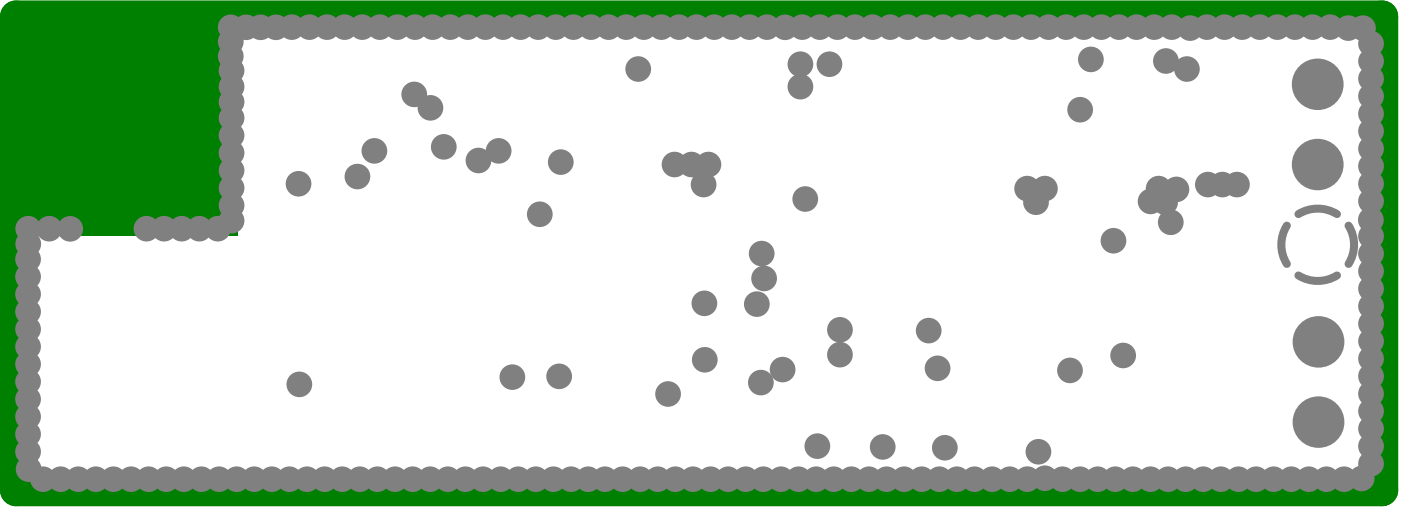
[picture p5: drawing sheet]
<svg xmlns="http://www.w3.org/2000/svg" width="147mm" height="53mm" viewBox="0 0 147 53" stroke-linecap="round" stroke-linejoin="round" font-family="sans-serif">
<path d="M7.2 17.9v5.3" fill="none" stroke="#008080" stroke-width=".1"/>
<path d="M1.7 1.7h23.2v22.9h-23.2z" fill="#008000"/>
<path d="M1.7 1.7h143.1v49.6h-143.1z" fill="none" stroke="#008000" stroke-width="3.4"/>
<g fill="#808080">
<circle cx="91" cy="50.2" r="1.34"/>
<circle cx="92.9" cy="50.2" r="1.34"/>
<circle cx="89.2" cy="50.2" r="1.34"/>
<circle cx="86.9" cy="6.7" r="1.34"/>
<circle cx="83.8" cy="6.7" r="1.34"/>
<circle cx="83.8" cy="9.1" r="1.34"/>
<circle cx="82.2" cy="2.9" r="1.34"/>
<circle cx="143.6" cy="23" r="1.34"/>
<circle cx="141.2" cy="2.9" r="1.34"/>
<circle cx="124.7" cy="2.9" r="1.34"/>
<circle cx="24.2" cy="5.9" r="1.34"/>
<circle cx="24.2" cy="4.4" r="1.34"/>
<circle cx="24.3" cy="23.1" r="1.34"/>
<circle cx="22.8" cy="23.9" r="1.34"/>
<circle cx="139.3" cy="2.8" r="1.34"/>
<circle cx="137.5" cy="2.8" r="1.34"/>
<circle cx="135.7" cy="2.8" r="1.34"/>
<circle cx="133.8" cy="2.8" r="1.34"/>
<circle cx="132" cy="2.8" r="1.34"/>
<circle cx="130.1" cy="2.8" r="1.34"/>
<circle cx="128.3" cy="2.8" r="1.34"/>
<circle cx="126.4" cy="2.8" r="1.34"/>
<circle cx="122.7" cy="2.8" r="1.34"/>
<circle cx="120.9" cy="2.8" r="1.34"/>
<circle cx="119.1" cy="2.8" r="1.34"/>
<circle cx="117.2" cy="2.8" r="1.34"/>
<circle cx="115.4" cy="2.8" r="1.34"/>
<circle cx="113.5" cy="2.8" r="1.34"/>
<circle cx="111.7" cy="2.8" r="1.34"/>
<circle cx="109.8" cy="2.8" r="1.34"/>
<circle cx="108" cy="2.8" r="1.34"/>
<circle cx="106.2" cy="2.8" r="1.34"/>
<circle cx="104.3" cy="2.8" r="1.34"/>
<circle cx="102.5" cy="2.8" r="1.34"/>
<circle cx="100.6" cy="2.8" r="1.34"/>
<circle cx="98.8" cy="2.8" r="1.34"/>
<circle cx="96.9" cy="2.8" r="1.34"/>
<circle cx="95.1" cy="2.8" r="1.34"/>
<circle cx="93.3" cy="2.8" r="1.34"/>
<circle cx="91.4" cy="2.8" r="1.34"/>
<circle cx="89.6" cy="2.8" r="1.34"/>
<circle cx="87.7" cy="2.8" r="1.34"/>
<circle cx="85.9" cy="2.8" r="1.34"/>
<circle cx="84" cy="2.8" r="1.34"/>
<circle cx="80.3" cy="2.8" r="1.34"/>
<circle cx="78.5" cy="2.8" r="1.34"/>
<circle cx="76.7" cy="2.8" r="1.34"/>
<circle cx="74.8" cy="2.8" r="1.34"/>
<circle cx="73" cy="2.8" r="1.34"/>
<circle cx="71.1" cy="2.8" r="1.34"/>
<circle cx="69.3" cy="2.8" r="1.34"/>
<circle cx="67.4" cy="2.8" r="1.34"/>
<circle cx="65.6" cy="2.8" r="1.34"/>
<circle cx="63.8" cy="2.8" r="1.34"/>
<circle cx="61.9" cy="2.8" r="1.34"/>
<circle cx="60.1" cy="2.8" r="1.34"/>
<circle cx="58.2" cy="2.8" r="1.34"/>
<circle cx="56.4" cy="2.8" r="1.34"/>
<circle cx="54.5" cy="2.8" r="1.34"/>
<circle cx="52.7" cy="2.8" r="1.34"/>
<circle cx="50.9" cy="2.8" r="1.34"/>
<circle cx="49" cy="2.8" r="1.34"/>
<circle cx="47.2" cy="2.8" r="1.34"/>
<circle cx="45.3" cy="2.8" r="1.34"/>
<circle cx="43.5" cy="2.8" r="1.34"/>
<circle cx="41.6" cy="2.8" r="1.34"/>
<circle cx="39.8" cy="2.8" r="1.34"/>
<circle cx="37.9" cy="2.8" r="1.34"/>
<circle cx="36.1" cy="2.8" r="1.34"/>
<circle cx="34.3" cy="2.8" r="1.34"/>
<circle cx="32.4" cy="2.8" r="1.34"/>
<circle cx="30.6" cy="2.8" r="1.34"/>
<circle cx="28.9" cy="2.9" r="1.34"/>
<circle cx="27.3" cy="2.9" r="1.34"/>
<circle cx="25.8" cy="2.9" r="1.34"/>
<circle cx="24.2" cy="2.9" r="1.34"/>
<circle cx="24.3" cy="7.4" r="1.34"/>
<circle cx="24.3" cy="9.1" r="1.34"/>
<circle cx="24.3" cy="10.7" r="1.34"/>
<circle cx="24.3" cy="12.3" r="1.34"/>
<circle cx="24.3" cy="14.2" r="1.34"/>
<circle cx="24.3" cy="16" r="1.34"/>
<circle cx="24.3" cy="17.8" r="1.34"/>
<circle cx="24.3" cy="19.7" r="1.34"/>
<circle cx="24.3" cy="21.5" r="1.34"/>
<circle cx="20.9" cy="23.9" r="1.34"/>
<circle cx="19" cy="23.9" r="1.34"/>
<circle cx="17.2" cy="23.9" r="1.34"/>
<circle cx="15.3" cy="23.9" r="1.34"/>
<circle cx="5.2" cy="23.9" r="1.34"/>
<circle cx="3" cy="23.9" r="1.34"/>
<circle cx="3" cy="25.5" r="1.34"/>
<circle cx="2.9" cy="27.1" r="1.34"/>
<circle cx="2.9" cy="29" r="1.34"/>
<circle cx="2.9" cy="30.8" r="1.34"/>
<circle cx="2.9" cy="32.6" r="1.34"/>
<circle cx="2.9" cy="34.5" r="1.34"/>
<circle cx="2.9" cy="36.3" r="1.34"/>
<circle cx="2.9" cy="38.1" r="1.34"/>
<circle cx="2.9" cy="39.9" r="1.34"/>
<circle cx="2.9" cy="41.8" r="1.34"/>
<circle cx="2.9" cy="43.6" r="1.34"/>
<circle cx="2.9" cy="45.4" r="1.34"/>
<circle cx="2.9" cy="47.3" r="1.34"/>
<circle cx="3" cy="49.1" r="1.34"/>
<circle cx="4.5" cy="50.2" r="1.34"/>
<circle cx="6.4" cy="50.2" r="1.34"/>
<circle cx="8.2" cy="50.2" r="1.34"/>
<circle cx="10" cy="50.2" r="1.34"/>
<circle cx="11.9" cy="50.2" r="1.34"/>
<circle cx="13.7" cy="50.2" r="1.34"/>
<circle cx="15.6" cy="50.2" r="1.34"/>
<circle cx="17.4" cy="50.2" r="1.34"/>
<circle cx="19.3" cy="50.2" r="1.34"/>
<circle cx="21.1" cy="50.2" r="1.34"/>
<circle cx="22.9" cy="50.2" r="1.34"/>
<circle cx="24.8" cy="50.2" r="1.34"/>
<circle cx="26.6" cy="50.2" r="1.34"/>
<circle cx="28.5" cy="50.2" r="1.34"/>
<circle cx="30.3" cy="50.2" r="1.34"/>
<circle cx="32.2" cy="50.2" r="1.34"/>
<circle cx="34" cy="50.2" r="1.34"/>
<circle cx="35.9" cy="50.2" r="1.34"/>
<circle cx="37.7" cy="50.2" r="1.34"/>
<circle cx="39.5" cy="50.2" r="1.34"/>
<circle cx="41.4" cy="50.2" r="1.34"/>
<circle cx="43.2" cy="50.2" r="1.34"/>
<circle cx="45.1" cy="50.2" r="1.34"/>
<circle cx="46.9" cy="50.2" r="1.34"/>
<circle cx="48.8" cy="50.2" r="1.34"/>
<circle cx="50.6" cy="50.2" r="1.34"/>
<circle cx="52.4" cy="50.2" r="1.34"/>
<circle cx="54.3" cy="50.2" r="1.34"/>
<circle cx="56.1" cy="50.2" r="1.34"/>
<circle cx="58" cy="50.2" r="1.34"/>
<circle cx="59.8" cy="50.2" r="1.34"/>
<circle cx="61.6" cy="50.2" r="1.34"/>
<circle cx="63.4" cy="50.2" r="1.34"/>
<circle cx="65.2" cy="50.2" r="1.34"/>
<circle cx="67.1" cy="50.2" r="1.34"/>
<circle cx="68.9" cy="50.2" r="1.34"/>
<circle cx="70.8" cy="50.2" r="1.34"/>
<circle cx="72.6" cy="50.2" r="1.34"/>
<circle cx="74.4" cy="50.2" r="1.34"/>
<circle cx="76.3" cy="50.2" r="1.34"/>
<circle cx="78.1" cy="50.2" r="1.34"/>
<circle cx="80" cy="50.2" r="1.34"/>
<circle cx="81.8" cy="50.2" r="1.34"/>
<circle cx="83.7" cy="50.2" r="1.34"/>
<circle cx="85.5" cy="50.2" r="1.34"/>
<circle cx="87.3" cy="50.2" r="1.34"/>
<circle cx="94.7" cy="50.2" r="1.34"/>
<circle cx="96.6" cy="50.2" r="1.34"/>
<circle cx="98.4" cy="50.2" r="1.34"/>
<circle cx="100.2" cy="50.2" r="1.34"/>
<circle cx="102.1" cy="50.2" r="1.34"/>
<circle cx="103.9" cy="50.2" r="1.34"/>
<circle cx="105.8" cy="50.2" r="1.34"/>
<circle cx="107.6" cy="50.1" r="1.34"/>
<circle cx="109.5" cy="50.1" r="1.34"/>
<circle cx="111.3" cy="50.2" r="1.34"/>
<circle cx="113.1" cy="50.2" r="1.34"/>
<circle cx="115" cy="50.2" r="1.34"/>
<circle cx="116.8" cy="50.2" r="1.34"/>
<circle cx="118.7" cy="50.2" r="1.34"/>
<circle cx="120.5" cy="50.2" r="1.34"/>
<circle cx="122.4" cy="50.2" r="1.34"/>
<circle cx="124.2" cy="50.2" r="1.34"/>
<circle cx="126" cy="50.2" r="1.34"/>
<circle cx="127.9" cy="50.2" r="1.34"/>
<circle cx="129.7" cy="50.2" r="1.34"/>
<circle cx="131.6" cy="50.2" r="1.34"/>
<circle cx="133.4" cy="50.2" r="1.34"/>
<circle cx="135.3" cy="50.2" r="1.34"/>
<circle cx="137.1" cy="50.2" r="1.34"/>
<circle cx="139" cy="50.2" r="1.34"/>
<circle cx="140.8" cy="50.2" r="1.34"/>
<circle cx="142.6" cy="50.1" r="1.34"/>
<circle cx="143.6" cy="48.5" r="1.34"/>
<circle cx="143.6" cy="46.7" r="1.34"/>
<circle cx="143.6" cy="44.9" r="1.34"/>
<circle cx="143.6" cy="43" r="1.34"/>
<circle cx="143.6" cy="41.2" r="1.34"/>
<circle cx="143.6" cy="39.4" r="1.34"/>
<circle cx="143.6" cy="37.5" r="1.34"/>
<circle cx="143.6" cy="35.7" r="1.34"/>
<circle cx="143.6" cy="33.9" r="1.34"/>
<circle cx="143.6" cy="32" r="1.34"/>
<circle cx="143.6" cy="30.2" r="1.34"/>
<circle cx="143.6" cy="28.4" r="1.34"/>
<circle cx="143.6" cy="26.6" r="1.34"/>
<circle cx="143.6" cy="24.7" r="1.34"/>
<circle cx="143.6" cy="21.1" r="1.34"/>
<circle cx="143.6" cy="19.2" r="1.34"/>
<circle cx="143.6" cy="17.4" r="1.34"/>
<circle cx="143.6" cy="15.6" r="1.34"/>
<circle cx="143.6" cy="13.7" r="1.34"/>
<circle cx="143.6" cy="11.9" r="1.34"/>
<circle cx="143.6" cy="10.1" r="1.34"/>
<circle cx="143.6" cy="8.2" r="1.34"/>
<circle cx="143.6" cy="6.4" r="1.34"/>
<circle cx="143.6" cy="4.6" r="1.34"/>
<circle cx="142.8" cy="2.9" r="1.34"/>
<circle cx="7.4" cy="24" r="1.34"/>
<circle cx="114.3" cy="6.2" r="1.34"/>
<circle cx="113.2" cy="11.5" r="1.34"/>
<circle cx="112.1" cy="38.8" r="1.34"/>
<circle cx="99" cy="46.9" r="1.34"/>
<circle cx="43.4" cy="9.9" r="1.34"/>
<circle cx="50.1" cy="16.8" r="1.34"/>
<circle cx="58.7" cy="17" r="1.34"/>
<circle cx="52.2" cy="15.8" r="1.34"/>
<circle cx="56.5" cy="22.4" r="1.34"/>
<circle cx="73.8" cy="37.7" r="1.34"/>
<circle cx="122.1" cy="6.4" r="1.34"/>
<circle cx="124.3" cy="7.2" r="1.34"/>
<circle cx="88" cy="37.1" r="1.34"/>
<circle cx="88" cy="34.5" r="1.34"/>
<circle cx="116.6" cy="25.2" r="1.34"/>
<circle cx="120.5" cy="21.1" r="1.34"/>
<circle cx="98.2" cy="38.5" r="1.34"/>
<circle cx="122.6" cy="23.3" r="1.34"/>
<circle cx="92.5" cy="46.8" r="1.34"/>
<circle cx="97.3" cy="34.6" r="1.34"/>
<circle cx="117.7" cy="37.2" r="1.34"/>
<circle cx="108.8" cy="47.3" r="1.34"/>
<circle cx="46.5" cy="15.4" r="1.34"/>
<circle cx="82" cy="38.7" r="1.34"/>
<circle cx="37.4" cy="18.5" r="1.34"/>
<circle cx="79.3" cy="31.8" r="1.34"/>
<circle cx="80" cy="29.1" r="1.34"/>
<circle cx="79.7" cy="40" r="1.34"/>
<circle cx="53.7" cy="39.5" r="1.34"/>
<circle cx="58.6" cy="39.4" r="1.34"/>
<circle cx="31.4" cy="40.2" r="1.34"/>
<circle cx="31.3" cy="19.2" r="1.34"/>
<circle cx="66.9" cy="7.2" r="1.34"/>
<circle cx="45.1" cy="11.3" r="1.34"/>
<circle cx="39.2" cy="15.8" r="1.34"/>
<circle cx="85.6" cy="46.7" r="1.34"/>
<circle cx="70" cy="41.2" r="1.34"/>
<circle cx="73.8" cy="31.7" r="1.34"/>
<circle cx="73.7" cy="19.3" r="1.34"/>
<circle cx="74.2" cy="17.2" r="1.34"/>
<circle cx="72.4" cy="17.2" r="1.34"/>
<circle cx="70.7" cy="17.2" r="1.34"/>
<circle cx="84.4" cy="20.8" r="1.34"/>
<circle cx="79.8" cy="26.5" r="1.34"/>
<circle cx="129.6" cy="19.3" r="1.34"/>
<circle cx="128.1" cy="19.3" r="1.34"/>
<circle cx="126.5" cy="19.3" r="1.34"/>
<circle cx="123.2" cy="19.8" r="1.34"/>
<circle cx="122.1" cy="21.2" r="1.34"/>
<circle cx="121.4" cy="19.7" r="1.34"/>
<circle cx="107.6" cy="19.7" r="1.34"/>
<circle cx="108.5" cy="21.2" r="1.34"/>
<circle cx="109.5" cy="19.7" r="1.34"/>
<circle cx="138" cy="8.8" r="2.7"/>
<circle cx="138" cy="17.2" r="2.7"/>
<circle cx="138.1" cy="35.8" r="2.7"/>
</g>
<path d="M134.8 23.6a3.8 3.8 0 0 0 0 4M136 22.4a3.8 3.8 0 0 1 4 0M136 28.8a3.8 3.8 0 0 0 4 0M141.3 23.6a3.8 3.8 0 0 1 0 4" fill="none" stroke="#808080" stroke-width=".84"/>
<circle cx="138.1" cy="44.2" r="2.7" fill="#808080"/>
</svg>
